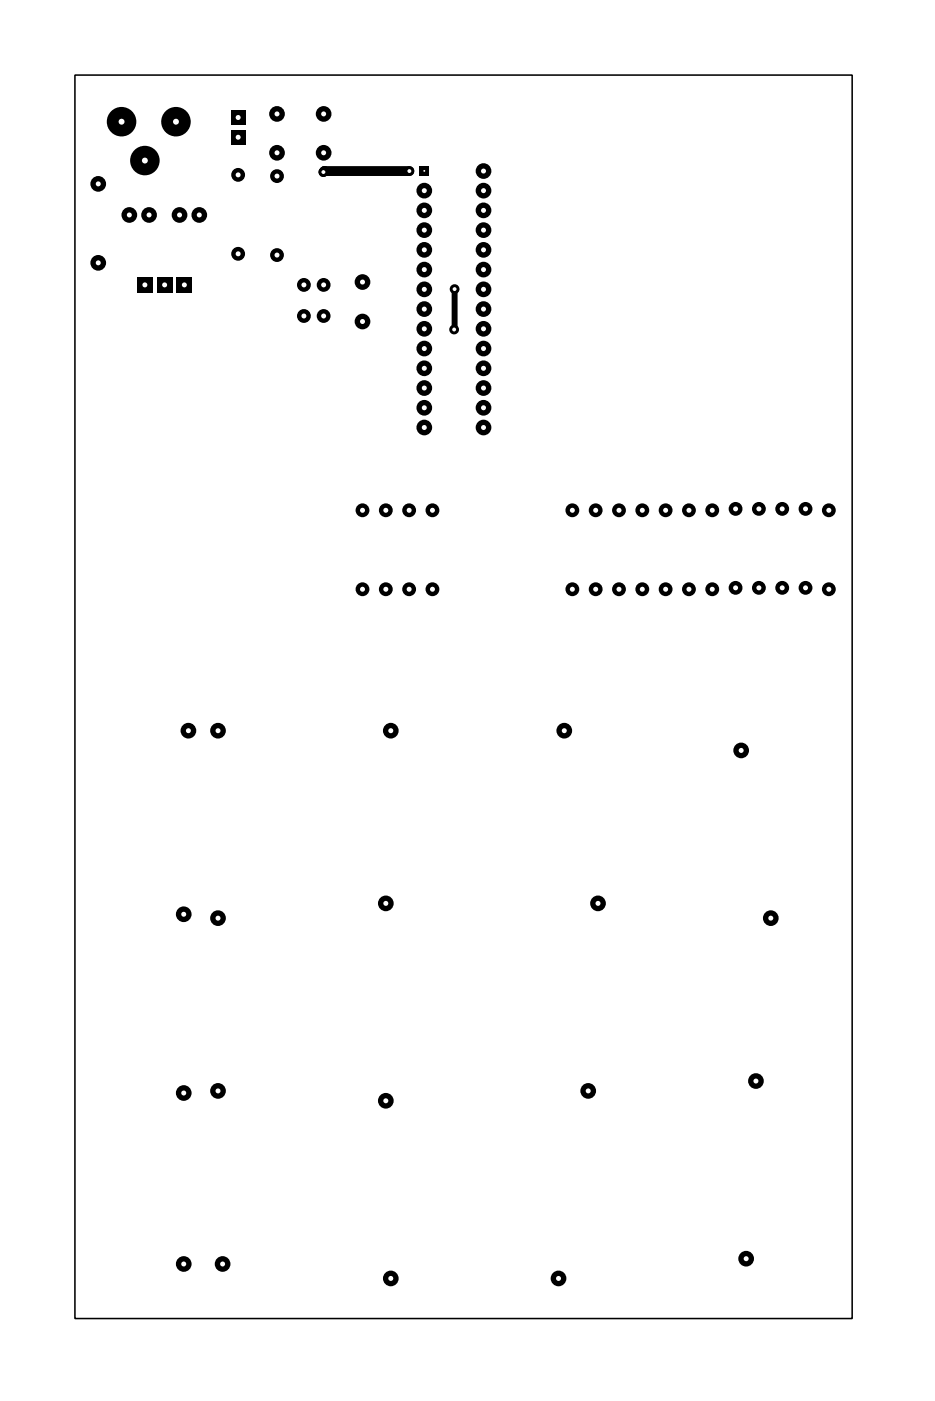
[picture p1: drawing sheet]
<svg xmlns="http://www.w3.org/2000/svg" width="120mm" height="180mm" viewBox="0 0 120 180" stroke-linecap="round" stroke-linejoin="round" font-family="sans-serif">
<path d="M52.7 22h-11l-.1 .1" fill="none" stroke="#000" stroke-width="1.3"/>
<g fill="#000">
<circle cx="41.7" cy="22" r=".63"/>
<circle cx="52.7" cy="22" r=".63"/>
<circle cx="58.5" cy="42.3" r=".38"/>
</g>
<path d="M58.5 37.2l-.1 5.2" fill="none" stroke="#000" stroke-width=".76"/>
<circle cx="52.7" cy="22" r=".25" fill="#fff"/>
<circle cx="41.6" cy="22.1" r=".63" fill="#000"/>
<circle cx="41.6" cy="22.1" r=".25" fill="#fff"/>
<circle cx="58.5" cy="37.2" r=".63" fill="#000"/>
<circle cx="58.5" cy="37.2" r=".25" fill="#fff"/>
<circle cx="58.4" cy="42.4" r=".63" fill="#000"/>
<circle cx="58.4" cy="42.4" r=".25" fill="#fff"/>
<circle cx="50.3" cy="94" r="1.01" fill="#000"/>
<circle cx="50.3" cy="94" r=".32" fill="#fff"/>
<circle cx="96" cy="162" r="1.01" fill="#000"/>
<circle cx="96" cy="162" r=".32" fill="#fff"/>
<circle cx="97.3" cy="139.1" r="1.01" fill="#000"/>
<circle cx="97.3" cy="139.1" r=".32" fill="#fff"/>
<circle cx="99.2" cy="118.1" r="1.01" fill="#000"/>
<circle cx="99.2" cy="118.1" r=".32" fill="#fff"/>
<circle cx="95.4" cy="96.6" r="1.01" fill="#000"/>
<circle cx="95.4" cy="96.6" r=".32" fill="#fff"/>
<circle cx="71.9" cy="164.5" r="1.01" fill="#000"/>
<circle cx="71.9" cy="164.5" r=".32" fill="#fff"/>
<circle cx="49.6" cy="116.2" r="1.01" fill="#000"/>
<circle cx="49.6" cy="116.2" r=".32" fill="#fff"/>
<circle cx="49.6" cy="141.6" r="1.01" fill="#000"/>
<circle cx="49.6" cy="141.6" r=".32" fill="#fff"/>
<circle cx="50.3" cy="164.5" r="1.01" fill="#000"/>
<circle cx="50.3" cy="164.5" r=".32" fill="#fff"/>
<circle cx="72.6" cy="94" r="1.01" fill="#000"/>
<circle cx="72.6" cy="94" r=".32" fill="#fff"/>
<circle cx="76.9" cy="116.2" r="1.01" fill="#000"/>
<circle cx="76.9" cy="116.2" r=".32" fill="#fff"/>
<circle cx="75.7" cy="140.4" r="1.01" fill="#000"/>
<circle cx="75.7" cy="140.4" r=".32" fill="#fff"/>
<circle cx="24.2" cy="94" r="1.01" fill="#000"/>
<circle cx="24.2" cy="94" r=".32" fill="#fff"/>
<circle cx="23.6" cy="117.6" r="1.01" fill="#000"/>
<circle cx="23.6" cy="117.6" r=".32" fill="#fff"/>
<circle cx="23.6" cy="140.6" r="1.01" fill="#000"/>
<circle cx="23.6" cy="140.6" r=".32" fill="#fff"/>
<circle cx="23.6" cy="162.6" r="1.01" fill="#000"/>
<circle cx="23.6" cy="162.6" r=".32" fill="#fff"/>
<circle cx="46.6" cy="65.7" r=".89" fill="#000"/>
<circle cx="46.6" cy="65.7" r=".32" fill="#fff"/>
<circle cx="46.6" cy="75.8" r=".89" fill="#000"/>
<circle cx="46.6" cy="75.8" r=".32" fill="#fff"/>
<circle cx="49.6" cy="65.7" r=".89" fill="#000"/>
<circle cx="49.6" cy="65.7" r=".32" fill="#fff"/>
<circle cx="49.6" cy="75.8" r=".89" fill="#000"/>
<circle cx="49.6" cy="75.8" r=".32" fill="#fff"/>
<circle cx="52.6" cy="65.7" r=".89" fill="#000"/>
<circle cx="52.6" cy="65.7" r=".32" fill="#fff"/>
<circle cx="52.6" cy="75.8" r=".89" fill="#000"/>
<circle cx="52.6" cy="75.8" r=".32" fill="#fff"/>
<circle cx="55.6" cy="65.7" r=".89" fill="#000"/>
<circle cx="55.6" cy="65.7" r=".32" fill="#fff"/>
<circle cx="55.6" cy="75.8" r=".89" fill="#000"/>
<circle cx="55.6" cy="75.8" r=".32" fill="#fff"/>
<circle cx="73.6" cy="65.7" r=".89" fill="#000"/>
<circle cx="73.6" cy="65.7" r=".32" fill="#fff"/>
<circle cx="73.6" cy="75.8" r=".89" fill="#000"/>
<circle cx="73.6" cy="75.8" r=".32" fill="#fff"/>
<circle cx="106.6" cy="65.7" r=".89" fill="#000"/>
<circle cx="106.6" cy="65.7" r=".32" fill="#fff"/>
<circle cx="106.6" cy="75.8" r=".89" fill="#000"/>
<circle cx="106.6" cy="75.8" r=".32" fill="#fff"/>
<circle cx="103.6" cy="65.5" r=".89" fill="#000"/>
<circle cx="103.6" cy="65.5" r=".32" fill="#fff"/>
<circle cx="103.6" cy="75.6" r=".89" fill="#000"/>
<circle cx="103.6" cy="75.6" r=".32" fill="#fff"/>
<circle cx="100.6" cy="65.5" r=".89" fill="#000"/>
<circle cx="100.6" cy="65.5" r=".32" fill="#fff"/>
<circle cx="100.6" cy="75.6" r=".89" fill="#000"/>
<circle cx="100.6" cy="75.6" r=".32" fill="#fff"/>
<circle cx="97.6" cy="65.5" r=".89" fill="#000"/>
<circle cx="97.6" cy="65.5" r=".32" fill="#fff"/>
<circle cx="97.6" cy="75.6" r=".89" fill="#000"/>
<circle cx="97.6" cy="75.6" r=".32" fill="#fff"/>
<circle cx="94.6" cy="65.5" r=".89" fill="#000"/>
<circle cx="94.6" cy="65.5" r=".32" fill="#fff"/>
<circle cx="94.6" cy="75.6" r=".89" fill="#000"/>
<circle cx="94.6" cy="75.6" r=".32" fill="#fff"/>
<circle cx="76.6" cy="65.7" r=".89" fill="#000"/>
<circle cx="76.6" cy="65.7" r=".32" fill="#fff"/>
<circle cx="76.6" cy="75.8" r=".89" fill="#000"/>
<circle cx="76.6" cy="75.8" r=".32" fill="#fff"/>
<circle cx="79.6" cy="65.7" r=".89" fill="#000"/>
<circle cx="79.6" cy="65.7" r=".32" fill="#fff"/>
<circle cx="79.6" cy="75.8" r=".89" fill="#000"/>
<circle cx="79.6" cy="75.8" r=".32" fill="#fff"/>
<circle cx="82.6" cy="65.7" r=".89" fill="#000"/>
<circle cx="82.6" cy="65.7" r=".32" fill="#fff"/>
<circle cx="82.6" cy="75.8" r=".89" fill="#000"/>
<circle cx="82.6" cy="75.8" r=".32" fill="#fff"/>
<circle cx="85.6" cy="65.7" r=".89" fill="#000"/>
<circle cx="85.6" cy="65.7" r=".32" fill="#fff"/>
<circle cx="85.6" cy="75.8" r=".89" fill="#000"/>
<circle cx="85.6" cy="75.8" r=".32" fill="#fff"/>
<circle cx="88.6" cy="65.7" r=".89" fill="#000"/>
<circle cx="88.6" cy="65.7" r=".32" fill="#fff"/>
<circle cx="88.6" cy="75.8" r=".89" fill="#000"/>
<circle cx="88.6" cy="75.8" r=".32" fill="#fff"/>
<circle cx="91.6" cy="65.7" r=".89" fill="#000"/>
<circle cx="91.6" cy="65.7" r=".32" fill="#fff"/>
<circle cx="91.6" cy="75.8" r=".89" fill="#000"/>
<circle cx="91.6" cy="75.8" r=".32" fill="#fff"/>
<circle cx="28" cy="118.1" r="1.01" fill="#000"/>
<circle cx="28" cy="118.1" r=".32" fill="#fff"/>
<circle cx="30.6" cy="22.5" r=".89" fill="#000"/>
<circle cx="30.6" cy="22.5" r=".32" fill="#fff"/>
<circle cx="30.6" cy="32.7" r=".89" fill="#000"/>
<circle cx="30.6" cy="32.7" r=".32" fill="#fff"/>
<circle cx="35.6" cy="22.7" r=".89" fill="#000"/>
<circle cx="35.6" cy="22.7" r=".32" fill="#fff"/>
<circle cx="35.6" cy="32.8" r=".89" fill="#000"/>
<circle cx="35.6" cy="32.8" r=".32" fill="#fff"/>
<circle cx="54.6" cy="55" r="1.01" fill="#000"/>
<circle cx="54.6" cy="55" r=".32" fill="#fff"/>
<circle cx="54.6" cy="52.5" r="1.01" fill="#000"/>
<circle cx="54.6" cy="52.5" r=".32" fill="#fff"/>
<circle cx="54.6" cy="49.9" r="1.01" fill="#000"/>
<circle cx="54.6" cy="49.9" r=".32" fill="#fff"/>
<circle cx="54.6" cy="47.4" r="1.01" fill="#000"/>
<circle cx="54.6" cy="47.4" r=".32" fill="#fff"/>
<circle cx="54.6" cy="44.9" r="1.01" fill="#000"/>
<circle cx="54.6" cy="44.8" r=".32" fill="#fff"/>
<circle cx="54.6" cy="42.3" r="1.01" fill="#000"/>
<circle cx="54.6" cy="42.3" r=".32" fill="#fff"/>
<circle cx="54.6" cy="39.8" r="1.01" fill="#000"/>
<circle cx="54.6" cy="39.8" r=".32" fill="#fff"/>
<circle cx="54.6" cy="37.2" r="1.01" fill="#000"/>
<circle cx="54.6" cy="37.2" r=".32" fill="#fff"/>
<circle cx="54.6" cy="34.7" r="1.01" fill="#000"/>
<circle cx="54.6" cy="34.7" r=".32" fill="#fff"/>
<circle cx="54.6" cy="32.2" r="1.01" fill="#000"/>
<circle cx="54.6" cy="32.1" r=".32" fill="#fff"/>
<circle cx="54.6" cy="29.6" r="1.01" fill="#000"/>
<circle cx="54.6" cy="29.6" r=".32" fill="#fff"/>
<circle cx="54.6" cy="27.1" r="1.01" fill="#000"/>
<circle cx="54.6" cy="27.1" r=".32" fill="#fff"/>
<circle cx="54.6" cy="24.5" r="1.01" fill="#000"/>
<circle cx="54.6" cy="24.5" r=".32" fill="#fff"/>
<circle cx="62.2" cy="55" r="1.01" fill="#000"/>
<circle cx="62.2" cy="55" r=".32" fill="#fff"/>
<circle cx="62.2" cy="52.5" r="1.01" fill="#000"/>
<circle cx="62.2" cy="52.5" r=".32" fill="#fff"/>
<circle cx="62.2" cy="49.9" r="1.01" fill="#000"/>
<circle cx="62.2" cy="49.9" r=".32" fill="#fff"/>
<circle cx="62.2" cy="47.4" r="1.01" fill="#000"/>
<circle cx="62.2" cy="47.4" r=".32" fill="#fff"/>
<circle cx="62.2" cy="44.9" r="1.01" fill="#000"/>
<circle cx="62.2" cy="44.8" r=".32" fill="#fff"/>
<circle cx="62.2" cy="42.3" r="1.01" fill="#000"/>
<circle cx="62.2" cy="42.3" r=".32" fill="#fff"/>
<circle cx="62.2" cy="39.8" r="1.01" fill="#000"/>
<circle cx="62.2" cy="39.8" r=".32" fill="#fff"/>
<circle cx="62.2" cy="37.2" r="1.01" fill="#000"/>
<circle cx="62.2" cy="37.2" r=".32" fill="#fff"/>
<circle cx="62.2" cy="34.7" r="1.01" fill="#000"/>
<circle cx="62.2" cy="34.7" r=".32" fill="#fff"/>
<circle cx="62.2" cy="32.2" r="1.01" fill="#000"/>
<circle cx="62.2" cy="32.1" r=".32" fill="#fff"/>
<circle cx="62.2" cy="29.6" r="1.01" fill="#000"/>
<circle cx="62.2" cy="29.6" r=".32" fill="#fff"/>
<circle cx="62.2" cy="27.1" r="1.01" fill="#000"/>
<circle cx="62.2" cy="27.1" r=".32" fill="#fff"/>
<circle cx="62.2" cy="24.5" r="1.01" fill="#000"/>
<circle cx="62.2" cy="24.5" r=".32" fill="#fff"/>
<circle cx="62.2" cy="22" r="1.01" fill="#000"/>
<circle cx="62.2" cy="22" r=".32" fill="#fff"/>
<path d="M54 21.4h1.2v1.2h-1.2z" fill="#000"/>
<circle cx="54.6" cy="22" r=".12" fill="#fff"/>
<path d="M17.6 35.6h2v2.1h-2z" fill="#000"/>
<circle cx="18.6" cy="36.7" r=".32" fill="#fff"/>
<path d="M20.2 35.6h2v2.1h-2z" fill="#000"/>
<circle cx="21.2" cy="36.7" r=".32" fill="#fff"/>
<path d="M22.7 35.6h2v2.1h-2z" fill="#000"/>
<circle cx="23.7" cy="36.7" r=".32" fill="#fff"/>
<circle cx="46.6" cy="41.4" r="1.01" fill="#000"/>
<circle cx="46.6" cy="41.4" r=".32" fill="#fff"/>
<circle cx="46.6" cy="36.3" r="1.01" fill="#000"/>
<circle cx="46.6" cy="36.3" r=".32" fill="#fff"/>
<circle cx="28" cy="94" r="1.01" fill="#000"/>
<circle cx="28" cy="94" r=".32" fill="#fff"/>
<circle cx="28" cy="140.4" r="1.01" fill="#000"/>
<circle cx="28" cy="140.4" r=".32" fill="#fff"/>
<circle cx="28.6" cy="162.6" r="1.01" fill="#000"/>
<circle cx="28.6" cy="162.6" r=".32" fill="#fff"/>
<circle cx="15.6" cy="15.7" r="1.9" fill="#000"/>
<circle cx="15.6" cy="15.7" r=".38" fill="#fff"/>
<circle cx="18.6" cy="20.7" r="1.9" fill="#000"/>
<circle cx="18.6" cy="20.7" r=".38" fill="#fff"/>
<circle cx="22.6" cy="15.7" r="1.9" fill="#000"/>
<circle cx="22.6" cy="15.7" r=".38" fill="#fff"/>
<circle cx="41.6" cy="36.7" r=".89" fill="#000"/>
<circle cx="41.6" cy="36.7" r=".32" fill="#fff"/>
<circle cx="39.1" cy="36.7" r=".89" fill="#000"/>
<circle cx="39.1" cy="36.7" r=".32" fill="#fff"/>
<circle cx="41.6" cy="40.7" r=".89" fill="#000"/>
<circle cx="41.6" cy="40.7" r=".32" fill="#fff"/>
<circle cx="39.1" cy="40.7" r=".89" fill="#000"/>
<circle cx="39.1" cy="40.7" r=".32" fill="#fff"/>
<circle cx="12.6" cy="23.7" r="1.01" fill="#000"/>
<circle cx="12.6" cy="23.7" r=".32" fill="#fff"/>
<circle cx="12.6" cy="33.8" r="1.01" fill="#000"/>
<circle cx="12.6" cy="33.8" r=".32" fill="#fff"/>
<path d="M29.7 16.7h1.9v1.9h-1.9z" fill="#000"/>
<circle cx="30.6" cy="17.7" r=".32" fill="#fff"/>
<path d="M29.7 14.2h1.9v1.9h-1.9z" fill="#000"/>
<circle cx="30.6" cy="15.1" r=".32" fill="#fff"/>
<circle cx="16.6" cy="27.7" r="1.01" fill="#000"/>
<circle cx="16.6" cy="27.7" r=".32" fill="#fff"/>
<circle cx="19.2" cy="27.7" r="1.01" fill="#000"/>
<circle cx="19.2" cy="27.7" r=".32" fill="#fff"/>
<circle cx="25.6" cy="27.7" r="1.01" fill="#000"/>
<circle cx="25.6" cy="27.7" r=".32" fill="#fff"/>
<circle cx="23.1" cy="27.7" r="1.01" fill="#000"/>
<circle cx="23.1" cy="27.7" r=".32" fill="#fff"/>
<circle cx="35.6" cy="14.7" r="1.01" fill="#000"/>
<circle cx="35.6" cy="14.7" r=".32" fill="#fff"/>
<circle cx="41.6" cy="14.7" r="1.01" fill="#000"/>
<circle cx="41.6" cy="14.7" r=".32" fill="#fff"/>
<circle cx="35.6" cy="19.7" r="1.01" fill="#000"/>
<circle cx="35.6" cy="19.7" r=".32" fill="#fff"/>
<circle cx="41.6" cy="19.7" r="1.01" fill="#000"/>
<circle cx="41.6" cy="19.7" r=".32" fill="#fff"/>
<path d="M9.6 9.7h100v160h-100z" fill="none" stroke="#000" stroke-width=".2"/>
</svg>
